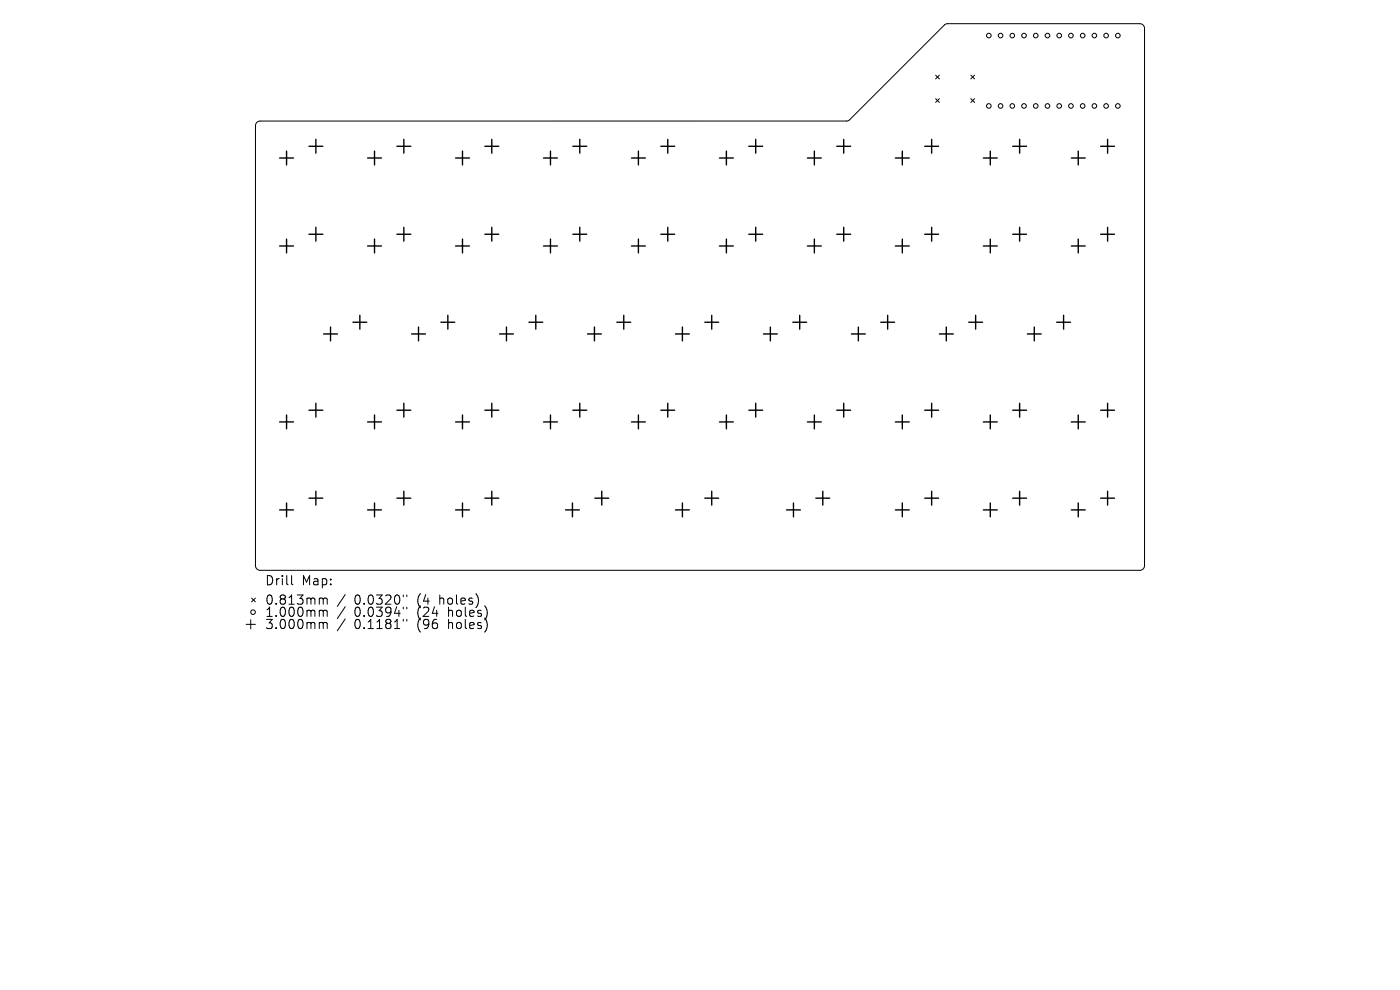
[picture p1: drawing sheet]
<svg xmlns="http://www.w3.org/2000/svg" width="297mm" height="210mm" viewBox="0 0 297 210" stroke-linecap="round" stroke-linejoin="round" font-family="sans-serif">
<defs><g id="words">
<g font-size="2.7">
<text x="56.1" y="124.4">Drill</text>
<text x="64" y="124.4">Map:</text>
<text x="56.1" y="128.5">0.813mm</text>
<text x="56.1" y="131.1">1.000mm</text>
<text x="75.2" y="128.5">0.0320&quot;</text>
<text x="75.2" y="131.1">0.0394&quot;</text>
<text x="88.6" y="128.5">(4</text>
<text x="88.6" y="131.1">(24</text>
<text x="93.5" y="128.5">holes)</text>
<text x="95.4" y="131.1">holes)</text>
<text x="56.1" y="133.7">3.000mm</text>
<text x="75.2" y="133.7">0.1181&quot;</text>
<text x="88.6" y="133.7">(96</text>
<text x="95.4" y="133.7">holes)</text>
</g>
</g></defs>
<g fill="none" stroke="#000" stroke-width=".21">
<path d="M198.5 16l.8 .7M199.3 16l-.8 .7M206 16l.8 .7M206.8 16l-.8 .7M54.5 26l.7-.3h124.5l.5-.3 20.5-20.3 41.1-.1a1 1 0 0 1 1 1v114a1 1 0 0 1-1 1h-186.6a1 1 0 0 1-1-1v-93.3zM198.5 20.9l.8 .8M199.3 20.9l-.8 .8M206 20.9l.8 .8M206.8 20.9l-.8 .8M52.2 132.4h2M53.2 131.5v1.9M53.4 126.9l.8 .8"/>
<path d="M54.2 126.9l-.8 .8M61.9 122.1v1.7l.2 .3M68 126.9h.3l.3 .2M68 129.5h.3l.3 .2M68 132h.3l.3 .3M68.6 127.1l.3-.2 .4 .1 .1 1.2M68.6 127.1v1.1M68.6 129.7v1.1M68.6 132.3v1M68.6 129.7l.3-.2h.4l.1 1.3M68.6 132.3l.3-.3 .4 .1 .1 1.2M73.2 126.1l-1.6 2.5"/>
<path d="M73.2 128.7l-1.6 2.5M73.2 131.3l-1.6 2.5M85.6 126.2v.4M85.6 128.8v.4M85.6 131.4v.4M86.3 126.2v.4M86.3 128.8v.4M86.3 131.4v.4"/>
<circle cx="209.8" cy="7.5" r=".49"/>
<circle cx="212.3" cy="7.5" r=".49"/>
<circle cx="214.8" cy="7.5" r=".49"/>
<circle cx="217.2" cy="7.5" r=".49"/>
<circle cx="219.7" cy="7.5" r=".49"/>
<circle cx="222.2" cy="7.5" r=".49"/>
<circle cx="224.7" cy="7.5" r=".49"/>
<circle cx="227.2" cy="7.5" r=".49"/>
<circle cx="229.7" cy="7.5" r=".49"/>
<circle cx="232.2" cy="7.5" r=".49"/>
<circle cx="234.7" cy="7.5" r=".49"/>
<circle cx="237.1" cy="7.5" r=".49"/>
<circle cx="209.8" cy="22.5" r=".49"/>
<circle cx="212.3" cy="22.5" r=".49"/>
<circle cx="214.8" cy="22.5" r=".49"/>
<circle cx="217.2" cy="22.5" r=".49"/>
<circle cx="219.7" cy="22.5" r=".49"/>
<circle cx="222.2" cy="22.5" r=".49"/>
<circle cx="224.7" cy="22.5" r=".49"/>
<circle cx="227.2" cy="22.5" r=".49"/>
<circle cx="229.7" cy="22.5" r=".49"/>
<circle cx="232.2" cy="22.5" r=".49"/>
<circle cx="234.7" cy="22.5" r=".49"/>
<circle cx="237.1" cy="22.5" r=".49"/>
<circle cx="53.7" cy="129.9" r=".49"/>
</g>
<g fill="none" stroke="#000" stroke-width=".29">
<path d="M59.3 33.5h3M60.8 32v3M65.5 31h3M67 29.6v2.9M78 33.5h2.9M79.5 32v3M84.2 31h2.9M85.7 29.6v2.9M96.6 33.5h3M98.1 32v3M102.9 31h2.9M104.3 29.6v2.9"/>
<path d="M115.3 33.5h2.9M116.8 32v3M121.5 31h3M123 29.6v2.9M134 33.5h2.9M135.4 32v3M140.2 31h2.9M141.7 29.6v2.9M152.6 33.5h3M154.1 32v3M158.9 31h2.9M160.3 29.6v2.9"/>
<path d="M171.3 33.5h2.9M172.8 32v3M177.5 31h3M179 29.6v2.9M190 33.5h2.9M191.4 32v3M196.2 31h2.9M197.6 29.6v2.9M208.6 33.5h3M210.1 32v3M214.8 31h3M216.3 29.6v2.9"/>
<path d="M227.3 33.5h2.9M228.7 32v3M233.5 31h2.9M235 29.6v2.9M59.3 52.2h3M60.8 50.7v2.9M65.5 49.7h3M67 48.2v3M78 52.2h2.9M79.5 50.7v2.9M84.2 49.7h2.9M85.7 48.2v3"/>
<path d="M96.6 52.2h3M98.1 50.7v2.9M102.9 49.7h2.9M104.3 48.2v3M115.3 52.2h2.9M116.8 50.7v2.9M121.5 49.7h3M123 48.2v3M134 52.2h2.9M135.4 50.7v2.9M140.2 49.7h2.9M141.7 48.2v3"/>
<path d="M152.6 52.2h3M154.1 50.7v2.9M158.9 49.7h2.9M160.3 48.2v3M171.3 52.2h2.9M172.8 50.7v2.9M177.5 49.7h3M179 48.2v3M190 52.2h2.9M191.4 50.7v2.9M196.2 49.7h2.9M197.6 48.2v3"/>
<path d="M208.6 52.2h3M210.1 50.7v2.9M214.8 49.7h3M216.3 48.2v3M227.3 52.2h2.9M228.7 50.7v2.9M233.5 49.7h2.9M235 48.2v3M68.7 70.8h2.9M70.1 69.4v2.9M74.9 68.4h2.9M76.3 66.9v2.9"/>
<path d="M87.3 70.8h3M88.8 69.4v2.9M93.5 68.4h3M95 66.9v2.9M106 70.8h2.9M107.4 69.4v2.9M112.2 68.4h2.9M113.7 66.9v2.9M124.6 70.8h3M126.1 69.4v2.9M130.9 68.4h2.9M132.3 66.9v2.9"/>
<path d="M143.3 70.8h2.9M144.8 69.4v2.9M149.5 68.4h3M151 66.9v2.9M162 70.8h2.9M163.4 69.4v2.9M168.2 68.4h2.9M169.7 66.9v2.9M180.6 70.8h3M182.1 69.4v2.9M186.8 68.4h3M188.3 66.9v2.9"/>
<path d="M199.3 70.8h2.9M200.8 69.4v2.9M205.5 68.4h2.9M207 66.9v2.9M217.9 70.8h3M219.4 69.4v2.9M224.2 68.4h2.9M225.6 66.9v2.9M59.3 89.5h3M60.8 88v3M65.5 87h3M67 85.5v3"/>
<path d="M78 89.5h2.9M79.5 88v3M84.2 87h2.9M85.7 85.5v3M96.6 89.5h3M98.1 88v3M102.9 87h2.9M104.3 85.5v3M115.3 89.5h2.9M116.8 88v3M121.5 87h3M123 85.5v3"/>
<path d="M134 89.5h2.9M135.4 88v3M140.2 87h2.9M141.7 85.5v3M152.6 89.5h3M154.1 88v3M158.9 87h2.9M160.3 85.5v3M171.3 89.5h2.9M172.8 88v3M177.5 87h3M179 85.5v3"/>
<path d="M190 89.5h2.9M191.4 88v3M196.2 87h2.9M197.6 85.5v3M208.6 89.5h3M210.1 88v3M214.8 87h3M216.3 85.5v3M227.3 89.5h2.9M228.7 88v3M233.5 87h2.9M235 85.5v3"/>
<path d="M59.3 108.2h3M60.8 106.7v2.9M65.5 105.7h3M67 104.2v2.9M78 108.2h2.9M79.5 106.7v2.9M84.2 105.7h2.9M85.7 104.2v2.9M96.6 108.2h3M98.1 106.7v2.9M102.9 105.7h2.9M104.3 104.2v2.9"/>
<path d="M120 108.2h2.9M121.4 106.7v2.9M126.2 105.7h2.9M127.7 104.2v2.9M143.3 108.2h2.9M144.8 106.7v2.9M149.5 105.7h3M151 104.2v2.9M166.9 108.2h2.9M168.3 106.7v2.9M173.1 105.7h2.9M174.5 104.2v2.9"/>
<path d="M190 108.2h2.9M191.4 106.7v2.9M196.2 105.7h2.9M197.6 104.2v2.9M208.6 108.2h3M210.1 106.7v2.9M214.8 105.7h3M216.3 104.2v2.9M227.3 108.2h2.9M228.7 106.7v2.9M233.5 105.7h2.9M235 104.2v2.9"/>
</g>
<use href="#words"/>
</svg>
